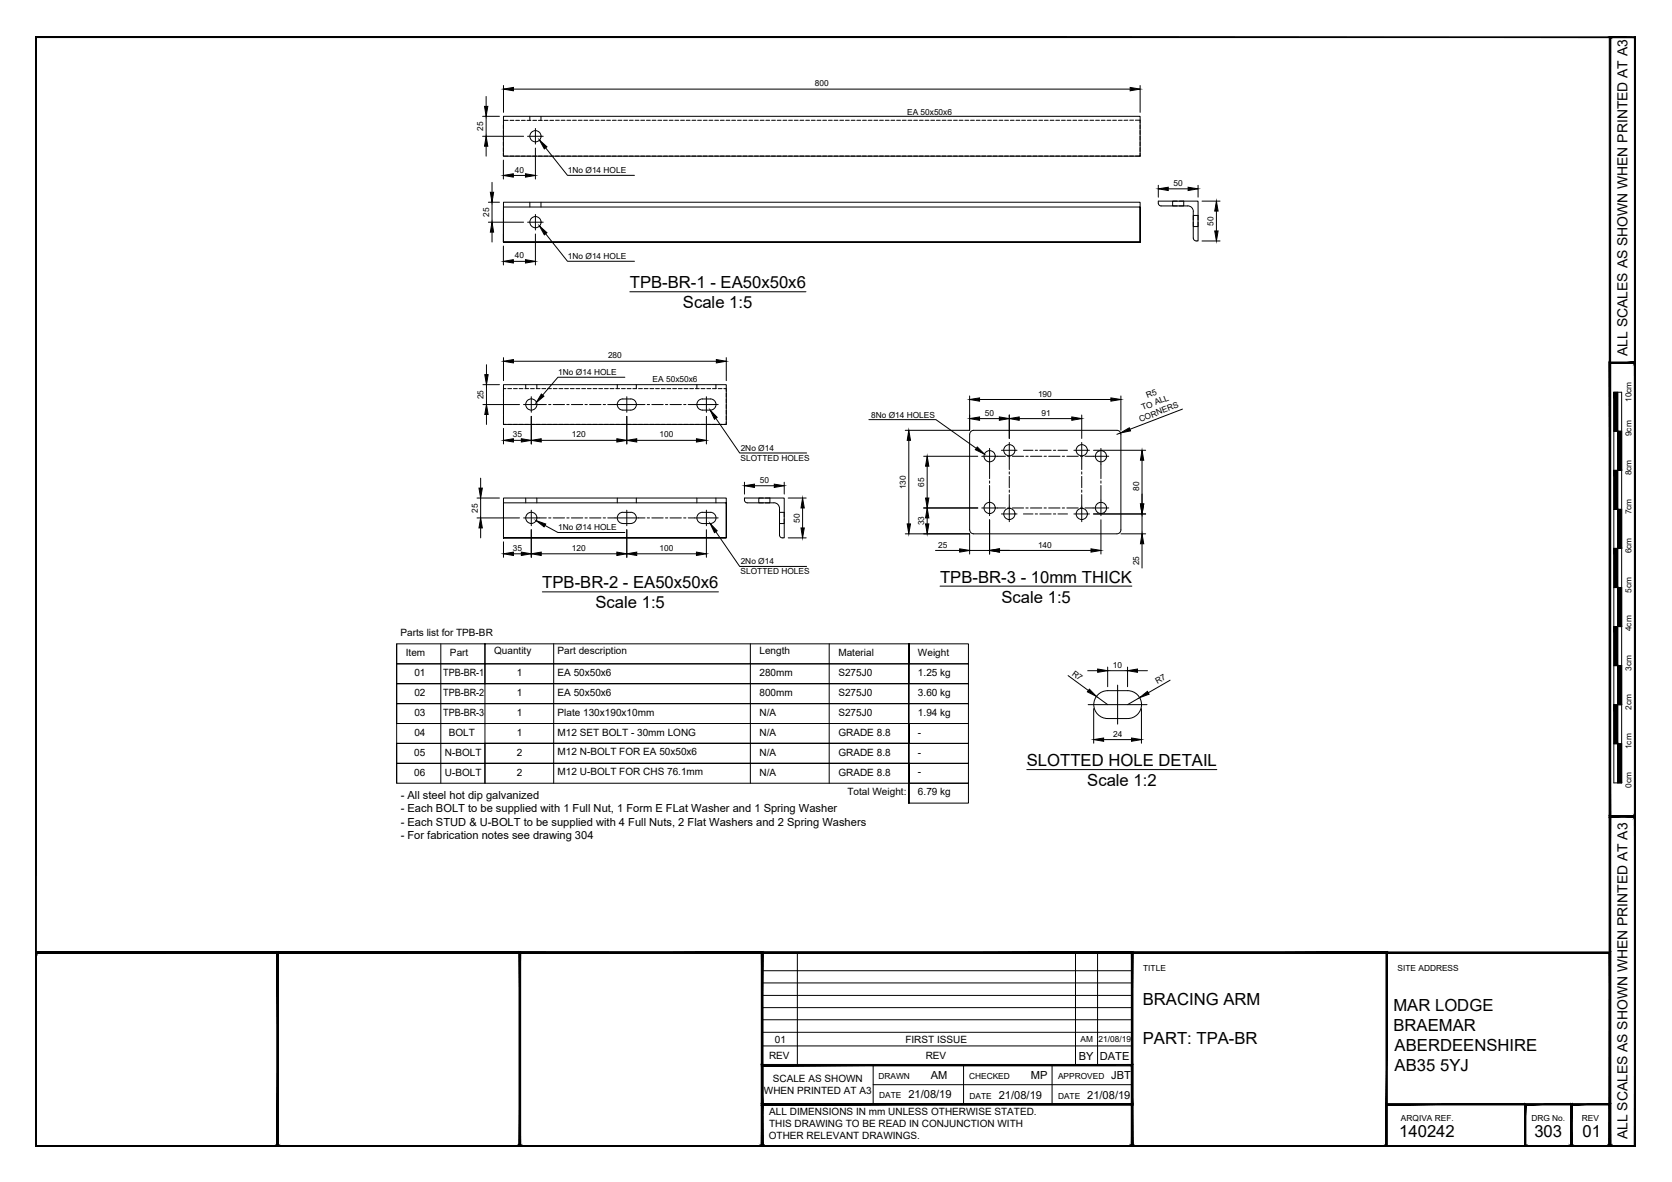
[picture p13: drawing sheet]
<svg xmlns="http://www.w3.org/2000/svg" width="420mm" height="297mm" viewBox="0 0 420 297" stroke-linecap="round" stroke-linejoin="round" font-family="sans-serif">
<defs><g id="words">
<g font-size="4.2">
<text x="158.3" y="72.4">TPB-BR-1 - EA50x50x6</text>
<text x="171.6" y="77.5">Scale 1:5</text>
<text x="136.3" y="147.8">TPB-BR-2 - EA50x50x6</text>
<text x="236.2" y="146.4">TPB-BR-3 - 10mm THICK</text>
<text x="149.6" y="152.9">Scale 1:5</text>
<text x="251.6" y="151.5">Scale 1:5</text>
<text x="258" y="192.5">SLOTTED HOLE DETAIL</text>
<text x="273.2" y="197.6">Scale 1:2</text>
<text x="287.2" y="252.5">BRACING ARM</text>
<text x="350.1" y="254">MAR LODGE</text>
<text x="287.2" y="262.4">PART: TPA-BR</text>
<text x="350.1" y="259">BRAEMAR</text>
<text x="350.5" y="264.1">ABERDEENSHIRE</text>
<text x="350.5" y="269.1">AB35 5YJ</text>
<text x="351.6" y="285.7">140242</text>
<text x="385.6" y="285.7">303</text>
<text x="397.7" y="285.7">01</text>
</g>
<g font-size="3.5">
<text x="409" y="89.4" transform="rotate(-90 409 89.4)">ALL SCALES AS SHOWN WHEN PRINTED AT A3</text>
<text x="409" y="286.3" transform="rotate(-90 409 286.3)">ALL SCALES AS SHOWN WHEN PRINTED AT A3</text>
</g>
<g font-size="2.8">
<text x="100.7" y="200.7">- All steel hot dip galvanized</text>
<text x="100.7" y="204.1">- Each BOLT to be supplied with 1 Full Nut, 1 Form E FLat Washer and 1 Spring Washer</text>
<text x="100.7" y="207.5">- Each STUD &amp; U-BOLT to be supplied with 4 Full Nuts, 2 Flat Washers and 2 Spring Washers</text>
<text x="100.7" y="210.8">- For fabrication notes see drawing 304</text>
<text x="271.1" y="266.3">BY</text>
<text x="276.4" y="266.3">DATE</text>
<text x="233.9" y="271.1">AM</text>
<text x="259" y="271.1">MP</text>
<text x="279.3" y="271.1">JBT</text>
<text x="228.3" y="276">21/08/19</text>
<text x="251" y="276.1">21/08/19</text>
<text x="273.2" y="276.1">21/08/19</text>
</g>
<g font-size="2.5">
<text x="100.7" y="159.9">Parts list for TPB-BR</text>
<text x="102" y="164.8">Item</text>
<text x="113.1" y="164.8">Part</text>
<text x="124.2" y="164.4">Quantity</text>
<text x="140.1" y="164.4">Part description</text>
<text x="190.8" y="164.3">Length</text>
<text x="210.7" y="164.8">Material</text>
<text x="230.7" y="164.8">Weight</text>
<text x="104.1" y="169.9">01</text>
<text x="111.4" y="169.9">TPB-BR-1</text>
<text x="129.9" y="169.9">1</text>
<text x="140.1" y="169.9">EA 50x50x6</text>
<text x="190.8" y="169.9">280mm</text>
<text x="210.7" y="169.9">S275J0</text>
<text x="230.7" y="169.8">1.25 kg</text>
<text x="104.1" y="174.9">02</text>
<text x="104.1" y="179.9">03</text>
<text x="111.4" y="174.9">TPB-BR-2</text>
<text x="111.4" y="179.9">TPB-BR-3</text>
<text x="129.9" y="174.9">1</text>
<text x="129.9" y="179.9">1</text>
<text x="140.1" y="174.9">EA 50x50x6</text>
<text x="140.1" y="179.9">Plate 130x190x10mm</text>
<text x="190.8" y="174.9">800mm</text>
<text x="190.8" y="179.9">N/A</text>
<text x="210.7" y="174.9">S275J0</text>
<text x="210.7" y="179.9">S275J0</text>
<text x="230.7" y="174.9">3.60 kg</text>
<text x="230.7" y="179.9">1.94 kg</text>
<text x="104.1" y="184.9">04</text>
<text x="112.8" y="184.9">BOLT</text>
<text x="129.9" y="184.9">1</text>
<text x="140.1" y="184.9">M12 SET BOLT - 30mm LONG</text>
<text x="190.8" y="184.9">N/A</text>
<text x="210.7" y="184.9">GRADE 8.8</text>
<text x="230.7" y="184.9">-</text>
<text x="104.1" y="189.9">05</text>
<text x="111.8" y="189.9">N-BOLT</text>
<text x="129.9" y="189.9">2</text>
<text x="140.1" y="189.8">M12 N-BOLT FOR EA 50x50x6</text>
<text x="190.8" y="189.9">N/A</text>
<text x="210.7" y="189.9">GRADE 8.8</text>
<text x="230.7" y="189.9">-</text>
<text x="104.1" y="194.9">06</text>
<text x="111.8" y="194.9">U-BOLT</text>
<text x="129.9" y="194.9">2</text>
<text x="140.1" y="194.8">M12 U-BOLT FOR CHS 76.1mm</text>
<text x="190.8" y="194.9">N/A</text>
<text x="210.7" y="194.9">GRADE 8.8</text>
<text x="230.7" y="194.9">-</text>
<text x="213" y="199.9">Total Weight:</text>
<text x="230.7" y="199.9">6.79 kg</text>
<text x="194.7" y="262">01</text>
<text x="227.5" y="262">FIRST ISSUE</text>
<text x="193.3" y="266.2">REV</text>
<text x="232.6" y="266.2">REV</text>
<text x="192" y="275">WHEN PRINTED AT A3</text>
<text x="194.2" y="272">SCALE AS SHOWN</text>
<text x="193.3" y="280.3">ALL DIMENSIONS IN mm UNLESS OTHERWISE STATED.</text>
<text x="193.2" y="286.3">OTHER RELEVANT DRAWINGS.</text>
<text x="193.3" y="283.3">THIS DRAWING TO BE READ IN CONJUNCTION WITH</text>
</g>
<g font-size="2.1">
<text x="204.8" y="21.7">800</text>
<text x="228" y="28.8">EA 50x50x6</text>
<text x="121.4" y="32.9" transform="rotate(-90 121.4 32.9)">25</text>
<text x="129.4" y="43.4">40</text>
<text x="142.7" y="43.6">1No Ø14 HOLE</text>
<text x="294.9" y="46.7">50</text>
<text x="122.9" y="54.5" transform="rotate(-90 122.9 54.5)">25</text>
<text x="305" y="56.7" transform="rotate(-90 305 56.7)">50</text>
<text x="129.4" y="65">40</text>
<text x="142.7" y="65.2">1No Ø14 HOLE</text>
<text x="140.3" y="94.3">1No Ø14 HOLE</text>
<text x="152.8" y="90.1">280</text>
<text x="121.5" y="100.3" transform="rotate(-90 121.5 100.3)">25</text>
<text x="164" y="96.1">EA 50x50x6</text>
<text x="260.8" y="99.7">190</text>
<text x="288.3" y="100" transform="rotate(-21 288.3 100)">R5</text>
<text x="409.9" y="101" transform="rotate(-90 409.9 101)">10cm</text>
<text x="218.9" y="104.9">8No Ø14 HOLES</text>
<text x="247.5" y="104.5">50</text>
<text x="261.7" y="104.5">91</text>
<text x="286.6" y="106.1" transform="rotate(-21 286.6 106.1)">CORNERS</text>
<text x="287.2" y="103.1" transform="rotate(-21 287.2 103.1)">TO ALL</text>
<text x="128.8" y="109.9">35</text>
<text x="143.7" y="109.9">120</text>
<text x="165.7" y="109.9">100</text>
<text x="186.1" y="113.3">2No Ø14</text>
<text x="409.9" y="109.6" transform="rotate(-90 409.9 109.6)">9cm</text>
<text x="186.1" y="115.8">SLOTTED HOLES</text>
<text x="409.9" y="119.5" transform="rotate(-90 409.9 119.5)">8cm</text>
<text x="190.9" y="121.3">50</text>
<text x="227.7" y="123" transform="rotate(-90 227.7 123)">130</text>
<text x="232.3" y="122.3" transform="rotate(-90 232.3 122.3)">65</text>
<text x="286.3" y="123.4" transform="rotate(-90 286.3 123.4)">80</text>
<text x="120.1" y="128.8" transform="rotate(-90 120.1 128.8)">25</text>
<text x="201" y="131.3" transform="rotate(-90 201 131.3)">50</text>
<text x="409.9" y="129.3" transform="rotate(-90 409.9 129.3)">7cm</text>
<text x="140.3" y="133.3">1No Ø14 HOLE</text>
<text x="232.3" y="132.1" transform="rotate(-90 232.3 132.1)">33</text>
<text x="235.7" y="137.6">25</text>
<text x="260.8" y="137.6">140</text>
<text x="128.8" y="138.4">35</text>
<text x="143.7" y="138.5">120</text>
<text x="165.7" y="138.5">100</text>
<text x="186.1" y="141.8">2No Ø14</text>
<text x="286.3" y="142.1" transform="rotate(-90 286.3 142.1)">25</text>
<text x="409.9" y="139.1" transform="rotate(-90 409.9 139.1)">6cm</text>
<text x="186.1" y="144.4">SLOTTED HOLES</text>
<text x="409.9" y="148.9" transform="rotate(-90 409.9 148.9)">5cm</text>
<text x="409.9" y="158.6" transform="rotate(-90 409.9 158.6)">4cm</text>
<text x="279.6" y="167.8">10</text>
<text x="269.2" y="169.5" transform="rotate(36 269.2 169.5)">R7</text>
<text x="290.8" y="172" transform="rotate(-30 290.8 172)">R7</text>
<text x="409.9" y="168.6" transform="rotate(-90 409.9 168.6)">3cm</text>
<text x="409.9" y="178.3" transform="rotate(-90 409.9 178.3)">2cm</text>
<text x="279.7" y="185.2">24</text>
<text x="409.9" y="188.3" transform="rotate(-90 409.9 188.3)">1cm</text>
<text x="409.9" y="198" transform="rotate(-90 409.9 198)">0cm</text>
<text x="287.3" y="243.9">TITLE</text>
<text x="351.2" y="243.9">SITE ADDRESS</text>
<text x="271.5" y="261.9">AM</text>
<text x="276.1" y="261.9">21/08/19</text>
<text x="220.8" y="271.1">DRAWN</text>
<text x="243.5" y="271.1">CHECKED</text>
<text x="265.9" y="271.1">APPROVED</text>
<text x="220.9" y="276">DATE</text>
<text x="243.6" y="276.1">DATE</text>
<text x="265.9" y="276.1">DATE</text>
<text x="352.1" y="281.6">ARQIVA REF.</text>
<text x="384.8" y="281.6">DRG No.</text>
<text x="397.5" y="281.6">REV</text>
</g>
</g></defs>
<!-- layer: PROPOSED OTHER USER 1 -->
<g fill="none" stroke="#000" stroke-width=".25">
<path d="M126.5 29.2h160v10h-160zM126.5 50.8h160v10v-8.8h-160v8.8h160h-160zM291.1 51a.71 .71 0 0 0 .7 .8h6.7M291.1 51.1v-.6h10v10.1h-.5M298.5 51.7a1.41 1.41 0 0 1 1.4 1.4v6.7a.75 .75 0 0 0 .7 .7M126.5 96.7h56v10h-56zM156.5 100.3l2-.1a1.41 1.41 0 0 1 1.4 1.5 1.41 1.41 0 0 1-1.4 1.4h-2M156.5 100.2a1.41 1.41 0 0 0-1.4 1.5 1.41 1.41 0 0 0 1.4 1.4M178.5 100.3l-2-.1a1.41 1.41 0 0 0-1.4 1.5 1.41 1.41 0 0 0 1.4 1.4h2M178.5 100.2a1.41 1.41 0 0 1 1.4 1.5 1.41 1.41 0 0 1-1.4 1.4M243.7 109.2v24M280.7 108.1h-36a1.01 1.01 0 0 0-1 1"/>
<path d="M280.7 108.1a1.01 1.01 0 0 1 1 1M281.7 109.2v24M126.5 125.2h56v10h-56h56v-8.8h-56v8.8zM156.5 128.8h2M156.5 128.7a1.41 1.41 0 0 0-1.4 1.4 1.41 1.41 0 0 0 1.4 1.5M158.5 128.7a1.41 1.41 0 0 1 1.4 1.4 1.41 1.41 0 0 1-1.4 1.5h-2M176.5 128.8h2M176.5 128.7a1.41 1.41 0 0 0-1.4 1.4 1.41 1.41 0 0 0 1.4 1.5h2M178.5 128.7a1.41 1.41 0 0 1 1.4 1.4 1.41 1.41 0 0 1-1.4 1.5M194.5 126.3a1.41 1.41 0 0 1 1.4 1.5v6.7a.71 .71 0 0 0 .7 .7h.5v-10h-10a.88 .88 0 0 0 .7 1.2h6.7M243.7 133.1a1.01 1.01 0 0 0 1 1.1h36M281.7 133.1a1.01 1.01 0 0 1-1 1.1"/>
<path d="M275.9 174.6a3.5 3.5 0 0 1 2.5-1h5a3.5 3.5 0 0 1 3.5 3.5 3.5 3.5 0 0 1-3.6 3.5h-4.9a3.5 3.5 0 0 1-3.3-2.2 3.5 3.5 0 0 1 .8-3.8z"/>
<circle cx="134.6" cy="34.2" r="1.41"/>
<circle cx="134.6" cy="55.8" r="1.41"/>
<circle cx="133.5" cy="101.7" r="1.41"/>
<circle cx="248.7" cy="114.6" r="1.41"/>
<circle cx="253.6" cy="113.1" r="1.41"/>
<circle cx="271.8" cy="113.1" r="1.41"/>
<circle cx="276.7" cy="114.6" r="1.41"/>
<circle cx="133.5" cy="130.1" r="1.41"/>
<circle cx="248.7" cy="127.6" r="1.41"/>
<circle cx="253.6" cy="129.1" r="1.41"/>
<circle cx="271.8" cy="129.1" r="1.41"/>
<circle cx="276.7" cy="127.6" r="1.41"/>
</g>
<!-- layer: PROPOSED OTHER USER 1 - HIDDEN -->
<g fill="none" stroke="#000" stroke-width=".25">
<path d="M126.5 38.5v.7h1.2M126.5 31.4v1M126.5 32.8v1M126.5 34.3v.9M126.5 35.7v.9M126.5 37.1v1M127.7 30.2h-1.2v.7M128.2 39.2h.9M128.2 30.2h.9M129.6 30.2h.9M129.6 39.2h.9M131 39.2h1"/>
<path d="M131 30.2h1M132.4 30.2h1M132.4 39.2h1M133.1 29.2v1M133.9 39.2h.9M133.9 30.2h.9M135.3 30.2h1M135.3 39.2h1M135.9 29.2v1M136.7 39.2h1M136.7 30.2h1M138.2 30.2h.9"/>
<path d="M138.2 39.2h.9M139.6 39.2h.9M139.6 30.2h1M141 30.2h1M141 39.2h1M142.4 39.2h1M142.5 30.2h.9M143.9 30.2h.9M143.9 39.2h.9M145.3 39.2h.9M145.3 30.2h1M146.7 30.2h1"/>
<path d="M146.7 39.2h1M148.2 39.2h.9M148.2 30.2h.9M149.6 30.2h.9M149.6 39.2h.9M151 39.2h1M151 30.2h1M152.4 30.2h1M152.4 39.2h1M153.9 39.2h.9M153.9 30.2h.9M155.3 30.2h1"/>
<path d="M155.3 39.2h1M156.7 39.2h1M156.7 30.2h1M158.2 30.2h.9M158.2 39.2h.9M159.6 39.2h.9M159.6 30.2h1M161 30.2h1M161 39.2h1M162.4 39.2h1M162.5 30.2h.9M163.9 30.2h.9"/>
<path d="M163.9 39.2h.9M165.3 39.2h1M165.3 30.2h1M166.7 30.2h1M166.7 39.2h1M168.2 39.2h.9M168.2 30.2h.9M169.6 30.2h.9M169.6 39.2h.9M171 39.2h1M171 30.2h1M172.5 30.2h.9"/>
<path d="M173.4 39.2h-.9M173.9 39.2h.9M173.9 30.2h.9M175.3 30.2h1M175.3 39.2h1M176.7 39.2h1M176.7 30.2h1M178.2 30.2h.9M178.2 39.2h.9M179.6 39.2h.9M179.6 30.2h1M181 30.2h1"/>
<path d="M181 39.2h1M182.4 39.2h1M182.5 30.2h.9M183.9 30.2h.9M183.9 39.2h.9M185.3 39.2h1M185.3 30.2h1M186.7 30.2h1M186.7 39.2h1M188.2 39.2h.9M188.2 30.2h.9M189.6 30.2h.9"/>
<path d="M189.6 39.2h.9M191 39.2h1M191 30.2h1M192.5 30.2h.9M192.5 39.2h.9M193.9 39.2h.9M193.9 30.2h.9M195.3 30.2h1M195.3 39.2h1M196.7 39.2h1M196.8 30.2h.9M198.2 30.2h.9"/>
<path d="M198.2 39.2h.9M199.6 39.2h.9M199.6 30.2h1M201 30.2h1M201 39.2h1M202.4 39.2h1M202.5 30.2h.9M203.9 30.2h.9M203.9 39.2h.9M205.3 39.2h1M205.3 30.2h1M206.7 30.2h1"/>
<path d="M206.7 39.2h1M208.2 39.2h.9M208.2 30.2h.9M209.6 30.2h1M209.6 39.2h1M211 39.2h1M211 30.2h1M212.5 30.2h.9M212.5 39.2h.9M213.9 39.2h.9M213.9 30.2h.9M215.3 30.2h1"/>
<path d="M215.3 39.2h1M216.7 39.2h1M216.8 30.2h.9M218.2 30.2h.9M218.2 39.2h.9M219.6 39.2h.9M219.6 30.2h1M221 30.2h1M221 39.2h1M222.4 39.2h1M222.5 30.2h.9M223.9 30.2h.9"/>
<path d="M223.9 39.2h.9M225.3 39.2h1M225.3 30.2h1M226.7 30.2h1M226.7 39.2h1M228.2 39.2h.9M228.2 30.2h.9M229.6 30.2h1M229.6 39.2h1M231 39.2h1M231 30.2h1M232.5 30.2h.9"/>
<path d="M232.5 39.2h.9M233.9 39.2h.9M233.9 30.2h1M235.3 30.2h1M235.3 39.2h1M236.7 39.2h1M236.8 30.2h.9M238.2 39.2h.9M238.2 30.2h.9M239.6 39.2h.9M239.6 30.2h1M241 39.2h1"/>
<path d="M241 30.2h1M242.5 39.2h.9M242.5 30.2h.9M243.9 39.2h.9M243.9 30.2h.9M245.3 39.2h1M245.3 30.2h1M246.7 39.2h1M246.7 30.2h1M248.2 39.2h.9M248.2 30.2h.9M249.6 39.2h.9"/>
<path d="M249.6 30.2h1M251 39.2h1M251 30.2h1M252.4 39.2h1M252.5 30.2h.9M253.9 39.2h.9M253.9 30.2h.9M255.3 39.2h1M255.3 30.2h1M256.7 30.2h1M256.7 39.2h1M258.2 39.2h.9"/>
<path d="M258.2 30.2h.9M259.6 30.2h.9M259.6 39.2h.9M261 39.2h1M261 30.2h1M262.5 30.2h.9M262.5 39.2h.9M263.9 39.2h.9M263.9 30.2h.9M265.3 30.2h1M265.3 39.2h1M266.7 39.2h1"/>
<path d="M266.7 30.2h1M268.2 30.2h.9M268.2 39.2h.9M269.6 39.2h.9M269.6 30.2h1M271 30.2h1M271 39.2h1M272.4 39.2h1M272.5 30.2h.9M273.9 30.2h.9M273.9 39.2h.9M275.3 39.2h1"/>
<path d="M275.3 30.2h1M276.7 30.2h1M276.7 39.2h1M278.2 39.2h.9M278.2 30.2h.9M279.6 30.2h1M279.6 39.2h1M281 39.2h1M281 30.2h1M282.5 39.2h.9M283.4 30.2h-.9M283.9 39.2h.9"/>
<path d="M283.9 30.2h.9M285.3 30.2h1.2v.7M286.5 38.5v.7h-1.2M286.5 31.4v.9M286.5 32.8v1M286.5 34.2v1M286.5 35.7v.9M286.5 37.1v1M133.1 50.8v1.2M135.9 50.8v1.2M295.8 50.5h-1.1v1.3h1.1M296.3 50.5h1.2v1.3h-1.2"/>
<path d="M299.9 55.8v1.1h1.2v-1.1M299.9 55.3v-1.2h1.2v1.2M126.5 98.8v1M127.1 97.7h-.6v.6M127.6 97.7h1M129 97.7h1M130.5 97.7h.9M131.9 97.7h.9M132.1 96.7v1M133.3 97.7h1M134.8 97.7h.9M134.9 96.7v1"/>
<path d="M136.2 97.7h.9M137.6 97.7h1M139 97.7h1M140.5 97.7h.9M141.9 97.7h.9M143.3 97.7h1M144.7 97.7h1M146.2 97.7h.9M147.6 97.7h1M149 97.7h1M150.5 97.7h.9M151.9 97.7h1"/>
<path d="M153.3 97.7h1M154.8 97.7h.9M155.1 96.7v1M156.2 97.7h.9M157.6 97.7h1M159 97.7h1M159.9 96.7v1M160.5 97.7h.9M161.9 97.7h.9M163.3 97.7h1M164.7 97.7h1M166.2 97.7h.9"/>
<path d="M167.6 97.7h1M169 97.7h1M170.5 97.7h.9M171.9 97.7h1M173.3 97.7h1M174.8 97.7h.9M175.1 96.7v1M176.2 97.7h.9M177.6 97.7h1M179 97.7h1M179.9 96.7v1M180.5 97.7h.9"/>
<path d="M181.9 97.7h.6v.6M182.5 98.8v1M126.5 106v.7h.6M126.5 100.2v1M126.5 101.7v.9M126.5 103.1v1M126.5 104.5v1M127.6 106.7h1M129 106.7h1M130.5 106.7h.9M131.9 106.7h.9M133.3 106.7h1"/>
<path d="M134.8 106.7h.9M135.5 101.7h1.8M136.2 106.7h.9M137.6 106.7h1M137.9 101.7h.5M139 101.7h2.9M139 106.7h1M140.5 106.7h.9M141.9 106.7h.9M142.4 101.7h.6M143.3 106.7h1M143.6 101.7h2.8"/>
<path d="M144.7 106.7h1M146.2 106.7h.9M147 101.7h.6M147.6 106.7h1M148.2 101.7h2.8M149 106.7h1M150.5 106.7h.9M151.6 101.7h.6M151.9 106.7h1M152.7 101.7h1.8M153.3 106.7h1M154.8 106.7h.9"/>
<path d="M156.2 106.7h.9M157.6 106.7h1M159 106.7h1M160.5 106.7h.9M160.5 101.7h1.6M161.9 106.7h.9M162.7 101.7h.5M163.3 106.7h1M163.8 101.7h2.9M164.7 106.7h1M166.2 106.7h.9M167.2 101.7h.6"/>
<path d="M167.6 106.7h1M168.4 101.7h2.8M169 106.7h1M170.5 106.7h.9M171.8 101.7h.6M171.9 106.7h1M172.9 101.7h1.6M173.3 106.7h1M174.8 106.7h.9M176.2 106.7h.9M177.6 106.7h1M179 106.7h1"/>
<path d="M180.5 106.7h.9M182.5 106v.7h-.6M182.5 100.2v1M182.5 101.7v.9M182.5 103.1v1M182.5 104.5v1M248.7 116.6v3.7M250.6 114.7h2.1M253.2 114.7h.6M253.6 115.1v2.9M253.6 118.6v.5M253.6 119.7v2.9"/>
<path d="M254.4 114.7h2.8M257.2 113.2h2.4M257.8 114.7h.6M258.9 114.7h2.9M260.1 113.2h.6M261.3 113.2h2.8M262.4 114.7h.5M263.5 114.7h2.9M264.7 113.2h.6M265.9 113.2h2.4M266.9 114.7h.6M268.1 114.7h2.8"/>
<path d="M271.5 114.7h.6M271.8 115.1v2.9M271.8 118.6v.5M271.8 119.7v2.9M272.7 114.7h2M276.7 116.6v3.7M132.1 125.2v1.2M134.9 125.2v1.2M135.5 130.2h1.8M137.9 130.2h.5M139 130.2h2.9M142.4 130.2h.6"/>
<path d="M143.6 130.2h2.8M147 130.2h.6M148.2 130.2h2.8M151.6 130.2h.6M152.7 130.2h1.8M155.1 125.2v1.2M159.9 125.2v1.2M160.5 130.2h1.6M162.7 130.2h.5M163.8 130.2h2.9M167.2 130.2h.6M168.4 130.2h2.8"/>
<path d="M171.8 130.2h.6M172.9 130.2h1.6M175.1 125.2v1.2M179.9 125.2v1.2M191.8 125.2h-1.1v1.2h1.1M192.3 125.2h1.2v1.2h-1.2M195.9 130.4v1.2h1.2v-1.2M195.9 129.9v-1.1h1.2v1.1M248.7 120.9v.5M248.7 122v3.7M250.6 127.7h2.1M253.2 127.7h.6"/>
<path d="M253.6 123.1v.6M253.6 124.3v2.9M254.4 127.7h2.8M257.2 129.2h2.4M257.8 127.7h.6M258.9 127.7h2.9M260.1 129.2h.6M261.3 129.2h2.8M262.4 127.7h.5M263.5 127.7h2.9M264.7 129.2h.6M265.9 129.2h2.4"/>
<path d="M266.9 127.7h.6M268.1 127.7h2.8M271.5 127.7h.6M271.8 123.1v.6M271.8 124.3v2.9M272.7 127.7h2M276.7 120.9v.5M276.7 122v3.7"/>
</g>
<!-- layer: TEXT AND DIMENSIONS -->
<g fill="none" stroke="#000" stroke-width=".25">
<path d="M121.3 34.2h10.3M121.3 29.2h4.2M122.2 24.2v2.5M122.2 29.2v5M122.2 36.7v2.5M126.5 21.5v6.7M129 22.4h155M132.6 34.2h3.9M134.5 32.3v3.9M134.5 37.2v7.8M137.1 37.2l5.5 6.9h16.8M286.5 21.5v6.7"/>
<path d="M122.7 55.8h8.9M122.7 50.8h2.8M123.6 45.8v2.5M123.6 50.8v5M123.6 58.3v2.5M126.5 40.2v4.8M129 44.1h3M132.6 55.8h3.9M134.5 53.9v3.9M134.5 58.8v7.8M137.1 58.8l5.5 6.9h16.8M291.1 46.6v3"/>
<path d="M293.6 47.5h5M301.1 46.6v3M302.1 50.5h4.5M305.7 53v5M126.5 61.8v4.8M129 65.7h3M158.3 73.3h44.2M302.1 60.6h4.5M121.4 96.7h4.1M122.2 91.7v2.4M122.2 96.7v5M126.5 89.9v5.8"/>
<path d="M129 90.8h51M133.5 99.7v3.9M157 94.8h-16.8l-3.8 4.5M157.5 99.7v3.9M177.5 99.7v3.9M182.5 89.9v5.8M243.7 99.5v8.6h-16.2M281.7 99.5v8.6M121.4 101.7h9.1M122.2 104.2v2.5M126.5 107.7v3.9M129 110.7h2"/>
<path d="M131.6 101.7h3.9M133.5 104.6v7M136 110.7h19M154.5 101.7h6M157.5 104.6v7M160 110.7h15M174.5 101.7h6M177.5 104.6v7M179.9 105.1l6 8.7h16.8M218.3 105.5h16.9l10.1 7.2M228.4 110.7v21M232.1 114.7h13.6"/>
<path d="M233 117.2v8M246.2 105.2h4.9M246.2 100.4h33M246.7 114.7h3.9M248.7 112.7v3.9M251.7 113.2h3.9M253.6 104.3v5.9M253.6 111.2v3.9M256.1 105.2h13.2M269.9 113.2h3.9M271.8 104.3v5.9M271.8 111.2v3.9"/>
<path d="M274.7 114.7h3.9M274.8 113.2h13.1M276.7 112.7v3.9M281.6 108.8l-.9 .4M287 115.7v10.9M297.1 102.8l-13.2 5.1M119.9 130.2h10.6M119.9 125.2h5.6M120.8 120.2v2.5M120.8 125.2v5M120.8 132.7v2.5M126.5 136.2v3.9"/>
<path d="M129 139.2h2M131.6 130.2h3.9M133.5 128.2v3.9M133.5 133.1v7M136 139.2h19M136.9 132l3.3 1.8h16.8M154.5 130.2h6M157.5 128.2v3.9M157.5 133.1v7M160 139.2h15M174.5 130.2h6M177.5 128.2v3.9"/>
<path d="M177.5 133.1v7M179.9 133.6l6 8.7h16.8M187.1 121.2v3M189.6 122.1h5M197.1 121.2v3M198.1 125.2h4.5M198.1 135.2h4.5M201.7 127.7v5M227.5 134.2h16.2v5M232.1 127.7h13.6M233 130.2v1.5M235.1 138.3h6.1"/>
<path d="M243.7 138.3h5M246.7 127.7h3.9M248.7 125.7v3.9M248.7 130.6v8.6M251.2 138.3h23M251.7 129.2h3.9M253.6 127.2v3.9M269.9 129.2h3.9M271.8 127.2v3.9M274.7 127.7h3.9M274.8 129.2h13.1M276.7 125.7v3.9"/>
<path d="M276.7 130.6v8.6M281.7 134.2h6.2M287 129.2v5M287 136.7v6M136.3 148.7h44.2M236.2 147.3h48.2M99.7 166.8h128.7h-106.5v5h-22.2zM99.7 161.8v20M110.8 161.8v35M121.9 171.8v5h-22.2v-5h128.7M121.9 171.8h106.5M139.1 161.8v35"/>
<path d="M188.6 161.8v35M208.4 161.8v35M228.4 176.8h-128.7v5h22.2M228.4 166.8v5v-5M228.4 166.8h15v5h-15zM228.4 171.8h15v5h-15zM228.4 176.8v5h15v-5h-15v5M228.4 161.8h-106.5v5h-22.2v-5h22.2v10M228.4 161.8v5h15v-5h-15v5M228.4 176.8h-106.5v10M228.4 161.8v15M268.4 169.8l5.1 3.7"/>
<path d="M273.3 168.6h2.5M273.4 177.1h14.8M274.8 178.1v8.7M275.5 175l2.8 2.1M278.3 167.6v5M278.3 168.6h5M280.8 172.2v9.8M283.3 167.6v5M285.8 168.6h2.5M286.4 175.3l-3.1 1.8M286.8 178.1v8.7M294 170.9l-5.4 3.2"/>
<path d="M99.7 186.8v10M121.9 191.8h106.5v5M121.9 186.8h106.5v5M121.9 186.8v10M228.4 186.8h-106.5h106.5M228.4 191.8h-128.7v5h128.7M228.4 186.8h-128.7v5h128.7M228.4 181.8h-128.7v5h22.2M228.4 181.8v5h15v-5h-15v5M228.4 186.8v5h15v-5h-15v5M228.4 191.8v5h15v-5h-15v5M228.4 196.8h15v5h-15z"/>
<path d="M258 193.4h47.8M277.3 185.9h7"/>
</g>
<g fill="#000" stroke="#000" stroke-width=".25">
<path d="M122.2 34.2l.4 2.5h-.8zM121.8 26.7h.8l-.4 2.5zM126.5 22.4l2.5-.4v.8zM135.6 35.2l1.8 1.7-.6 .5zM284 22l2.5 .4-2.5 .4zM123.6 55.8l.4 2.5h-.8zM123.2 48.3h.8l-.4 2.5zM126.5 44.1l2.5-.4v.8zM132 43.7l2.5 .4-2.5 .4zM135.6 56.8l1.8 1.7-.6 .5zM291.1 47.5l2.5-.4v.8zM298.6 47.1l2.5 .4-2.5 .4z"/>
<path d="M305.3 58h.8l-.4 2.6zM305.7 50.5l.4 2.5h-.8zM126.5 65.7l2.5-.4v.8zM132 65.3l2.5 .4-2.5 .4zM121.8 94.1h.9l-.5 2.6zM126.5 90.8l2.5-.4v.8zM136 99l.7 .6-2 1.6zM180 90.4l2.5 .4-2.5 .4zM243.7 100.4l2.5-.4v.8zM279.2 100l2.5 .4-2.5 .4zM122.2 101.7l.5 2.5h-.9zM126.5 110.7l2.5-.4v.8z"/>
<path d="M131 110.3l2.5 .4-2.5 .4zM133.5 110.7l2.5-.4v.8zM155 110.3l2.5 .4-2.5 .4zM157.5 110.7l2.5-.4v.8zM175 110.3l2.5 .4-2.5 .4zM178.5 103.1l1.7 1.8-.7 .5zM228.4 108.1l.4 2.6h-.8zM233 114.7l.4 2.5h-.8zM245.6 112.3l1.8 1.8-2.3-1.1zM243.7 105.2l2.5-.4v.8zM251.1 104.8l2.5 .4-2.5 .4zM253.6 105.2l2.5-.4v.8z"/>
<path d="M269.3 104.8l2.5 .4-2.5 .4zM281.6 108.8l2.2-1.3 .3 .8zM287 113.2l.4 2.5h-.8zM120.8 130.2l.4 2.5h-.8zM120.4 122.7h.8l-.4 2.5zM126.5 139.2l2.5-.5v.9zM131 138.7l2.5 .5-2.5 .4zM133.5 139.2l2.5-.5v.9zM134.7 130.8l2.4 .9-.4 .7zM155 138.7l2.5 .5-2.5 .4zM157.5 139.2l2.5-.5v.9zM175 138.7l2.5 .5-2.5 .4z"/>
<path d="M178.5 131.6l1.7 1.8-.7 .5zM187.1 122.1l2.5-.4v.8zM194.6 121.7l2.5 .4-2.5 .4zM201.3 132.7h.8l-.4 2.5zM201.7 125.2l.4 2.5h-.8zM228 131.7h.8l-.4 2.5zM233 127.7l.4 2.5h-.8zM232.6 131.7h.8l-.4 2.5zM232.6 125.2h.8l-.4 2.5zM241.2 137.9l2.5 .4-2.5 .4zM248.7 138.3l2.5-.4v.8zM274.2 137.9l2.5 .4-2.5 .4z"/>
<path d="M286.6 126.6h.8l-.4 2.6zM287 134.2l.4 2.5h-.8zM273.8 173.2l1.7 1.8-2.3-1.1zM275.8 168.1l2.5 .5-2.5 .4zM283.3 168.6l2.5-.5v.9zM286.4 175.3l1.9-1.6 .5 .8zM274.8 185.9l2.5-.4v.8zM284.3 185.5l2.5 .4-2.5 .4z"/>
</g>
<!-- layer: 0 -->
<g fill="none" stroke="#000" stroke-width=".25">
<path d="M405.5 98.6h2v98.1h-2zM406.5 98.6v98.1M405.5 118.2h2M405.5 108.4h2M405.5 137.8h2M405.5 128h2M405.5 157.5h2M405.5 147.7h2M405.5 177.1h2M405.5 167.3h2M405.5 186.9h2M200.4 239.4v28.3"/>
<path d="M270.3 239.4v28.3M275.8 239.4v28.3M191.5 250.1h93M191.5 247h93M191.5 243.9h93M191.5 256.3h93M191.5 253.2h93M191.5 259.4h93M191.5 262.8h93M219.4 267.7v9.8M219.4 272.6h65.1M242.1 267.7v9.8"/>
<path d="M264.4 267.7v9.8"/>
</g>
<g fill="#000" stroke="#000" stroke-width=".25">
<path d="M8.9 9.3l.2 .1h401.6zM8.9 9.3h402l-.2 .1z"/>
<path d="M404.4 9.3l.3 .1zM404.4 9.3l.3 .1-.3 278.6zM404.7 9.4l-.3 278.6 .3-.1zM404.4 288l.3-.1z"/>
<path d="M404.6 9.3l.1 .1h6zM404.6 9.3h6.3l-.2 .1z"/>
<path d="M410.7 9.4v278.5l.2-278.6zM410.9 9.3v278.7l-.2-.1z"/>
<path d="M410.7 9.4v278.5l.2-278.6zM410.9 9.3v278.7l-.2-.1z"/>
<path d="M404.4 91l.3 .3 6.2-.3zM404.7 91.3l6.2-.3-.2 .3zM410.9 91l-.2 .3z"/>
<path d="M404.4 91l.3 114v-113.7zM404.4 91l.3 114-.3 .3z"/>
<path d="M405.5 98.6l1 9.8v-9.8zM405.5 98.6l1 9.8h-1z"/>
<path d="M410.9 91.1l-.2 .2 .2 113.9zM410.7 91.3l.2 113.9-.2-.2zM410.7 205l.2 .3zM404.7 205h6l.2 .3zM404.7 205l-.3 .3h6.5z"/>
<path d="M405.5 118.2l1 9.8v-9.8zM405.5 118.2l1 9.8h-1z"/>
<path d="M406.5 108.4l1 9.8v-9.8zM406.5 108.4l1 9.8h-1z"/>
<path d="M405.5 137.8l1 9.8v-9.8zM405.5 137.8l1 9.8h-1z"/>
<path d="M406.5 128l1 9.8v-9.8zM406.5 128l1 9.8h-1z"/>
<path d="M405.5 157.5l1 9.8v-9.8zM405.5 157.5l1 9.8h-1z"/>
<path d="M406.5 147.6l1 9.9v-9.9zM406.5 147.6l1 9.9h-1z"/>
<path d="M405.5 177.1l1 9.8v-9.8zM405.5 177.1l1 9.8h-1z"/>
<path d="M406.5 167.3l1 9.8v-9.8zM406.5 167.3l1 9.8h-1z"/>
<path d="M406.5 186.9l1 9.8v-9.8zM406.5 186.9l1 9.8h-1z"/>
<path d="M404.4 205l.3 .3 6.2-.3zM404.7 205.3l6.2-.3-.2 .3zM410.9 205l-.2 .3z"/>
<path d="M410.9 205.1l-.2 .2 .2 82.7zM410.7 205.3l.2 82.7-.2-.1zM410.7 287.9l.2 .1z"/>
<path d="M8.9 239.2l.2 .4zM8.9 239.2l395.5 .4h-395.3zM8.9 239.2l395.5 .4 .3-.4z"/>
<path d="M9.1 239.6h60.5l.3-.4zM8.9 239.2h61l-60.8 .4zM8.9 239.2l.2 .4z"/>
<path d="M69.9 239.6h60.6l.3-.4zM69.6 239.2h61.2l-60.9 .4zM69.6 239.2l.3 48.7v-48.3zM69.6 239.2l.3 48.7-.3 .1zM69.6 288l.3-.1z"/>
<path d="M130.8 239.6h60.5l.4-.4zM130.5 239.2h61.2l-60.9 .4zM130.5 239.2l.3 48.7v-48.3zM130.5 239.2l.3 48.7-.3 .1zM130.5 288l.3-.1z"/>
<path d="M191.7 239.6h92.6l.4-.4zM191.3 239.2h93.4l-93 .4zM191.3 239.2l.4 48.7v-48.3zM191.3 239.2l.4 48.7-.4 .1zM191.3 288l.4-.1z"/>
<path d="M284.7 239.6h63.6l.3-.4zM284.3 239.2h64.3l-63.9 .4zM284.3 239.2l.4 48.7v-48.3zM284.3 239.2l.4 48.7-.4 .1zM284.3 288l.4-.1z"/>
<path d="M404.7 239.2l-.3 .4 .3 48.4zM404.4 239.6l.3 48.4-.3-.1zM404.4 287.9l.3 .1z"/>
<path d="M191.3 277.3l.4 .4 93-.4zM191.7 277.7l93-.4-.4 .4zM284.7 277.3l-.4 .4 .4 10.3zM284.3 277.7l.4 10.3-.4-.1zM284.3 287.9l.4 .1z"/>
<path d="M191.3 277.7h93.4l-.4-.4zM191.3 277.7l.4-.4h92.6zM191.3 267.5v10.2l.4-.4zM191.3 267.5l.4 .4v9.4zM191.3 267.5l.4 .4 93-.4zM191.7 267.9l93-.4-.4 .4zM284.7 267.5l-.4 .4 .4 9.8zM284.3 267.9l.4 9.8-.4-.4z"/>
<path d="M383.1 277.3l.3 .4 11.7-.4zM383.4 277.7l11.7-.4-.4 .4zM394.7 277.7l.4 10.3v-10.7zM394.7 277.7l.4 10.3-.4-.1zM394.7 287.9l.4 .1z"/>
<path d="M348.5 277.7h34.8v-.4zM348.5 277.3h34.8l-34.8 .4z"/>
<path d="M394.7 277.3l.4 .4 9.6-.4zM395.1 277.7l9.6-.4-.3 .4zM404.7 277.3l-.3 .4 .3 10.3zM404.4 277.7l.3 10.3-.3-.1zM404.4 287.9l.3 .1z"/>
<path d="M9.1 9.4l-.2 278.6 .2-.1zM8.9 9.3l.2 .1-.2 278.6z"/>
<path d="M9.1 239.6l-.2 48.4 .2-.1zM8.9 239.4l.2 .2-.2 48.4z"/>
<path d="M9.1 287.9l60.7 .1-.2-.1zM9.1 287.9l60.7 .1h-60.9z"/>
<path d="M69.6 287.9l.3 .1zM69.9 239.2v48.8l-.3-.1zM69.9 239.2l-.3 .4v48.3z"/>
<path d="M69.9 287.9l60.7 .1-.1-.1zM69.9 287.9l60.7 .1h-60.8z"/>
<path d="M130.5 287.9l.3 .1zM130.8 239.2v48.8l-.3-.1zM130.8 239.2l-.3 .4v48.3z"/>
<path d="M130.8 287.9l60.7 .1-.2-.1zM130.8 287.9l60.7 .1h-60.9z"/>
<path d="M191.3 287.9l.4 .1zM191.7 239.2v48.8l-.4-.1zM191.3 239.6v48.3l.4-48.7z"/>
<path d="M191.7 287.9l92.8 .1-.2-.1zM191.7 287.9l92.8 .1h-93z"/>
<path d="M284.3 287.9l.4 .1zM284.7 239.2v48.8l-.4-.1zM284.7 239.2l-.4 .4v48.3z"/>
<path d="M191.5 288h93l-.2-.1zM191.5 288l.2-.1h92.6zM191.3 288l.4-.1zM191.7 277.7v10.2l-.4 .1zM191.3 277.3v10.7l.4-10.3z"/>
<path d="M284.7 287.9l63.8 .1-.2-.1zM284.7 287.9l63.8 .1h-64z"/>
<path d="M348.3 287.9l.3 .1zM348.6 239.2v48.8l-.3-.1zM348.6 239.2l-.3 .4v48.3z"/>
<path d="M383.3 288h11.6l-.2-.1zM383.4 287.9h11.3l-11.4 .1zM383.1 288l.3-.1zM383.4 277.7v10.2l-.3 .1zM383.1 277.3v10.7l.3-10.3z"/>
<path d="M8.9 288h395.7l-.2-.1zM8.9 288l.2-.1h395.3zM8.9 239.4v48.6l.2-.1zM8.9 239.4l.2 .2v48.3z"/>
<path d="M394.9 288h9.7l-.2-.1zM394.9 288l.2-.1h9.3zM394.7 288l.4-.1zM395.1 277.7v10.2l-.4 .1zM394.7 277.3v10.7l.4-10.3z"/>
<path d="M9.1 287.9l401.8 .1-.2-.1zM9.1 287.9l401.8 .1h-402z"/>
<path d="M404.7 287.9l6.2 .1-.2-.1zM404.7 287.9l6.2 .1h-6.3z"/>
<path d="M404.6 288h6.3l-.2-.1zM404.7 287.9h6l-6.1 .1zM404.4 288l.3-.1zM404.7 205.3v82.6l-.3 .1zM404.4 205v83l.3-82.7z"/>
</g>
<use href="#words"/>
</svg>
